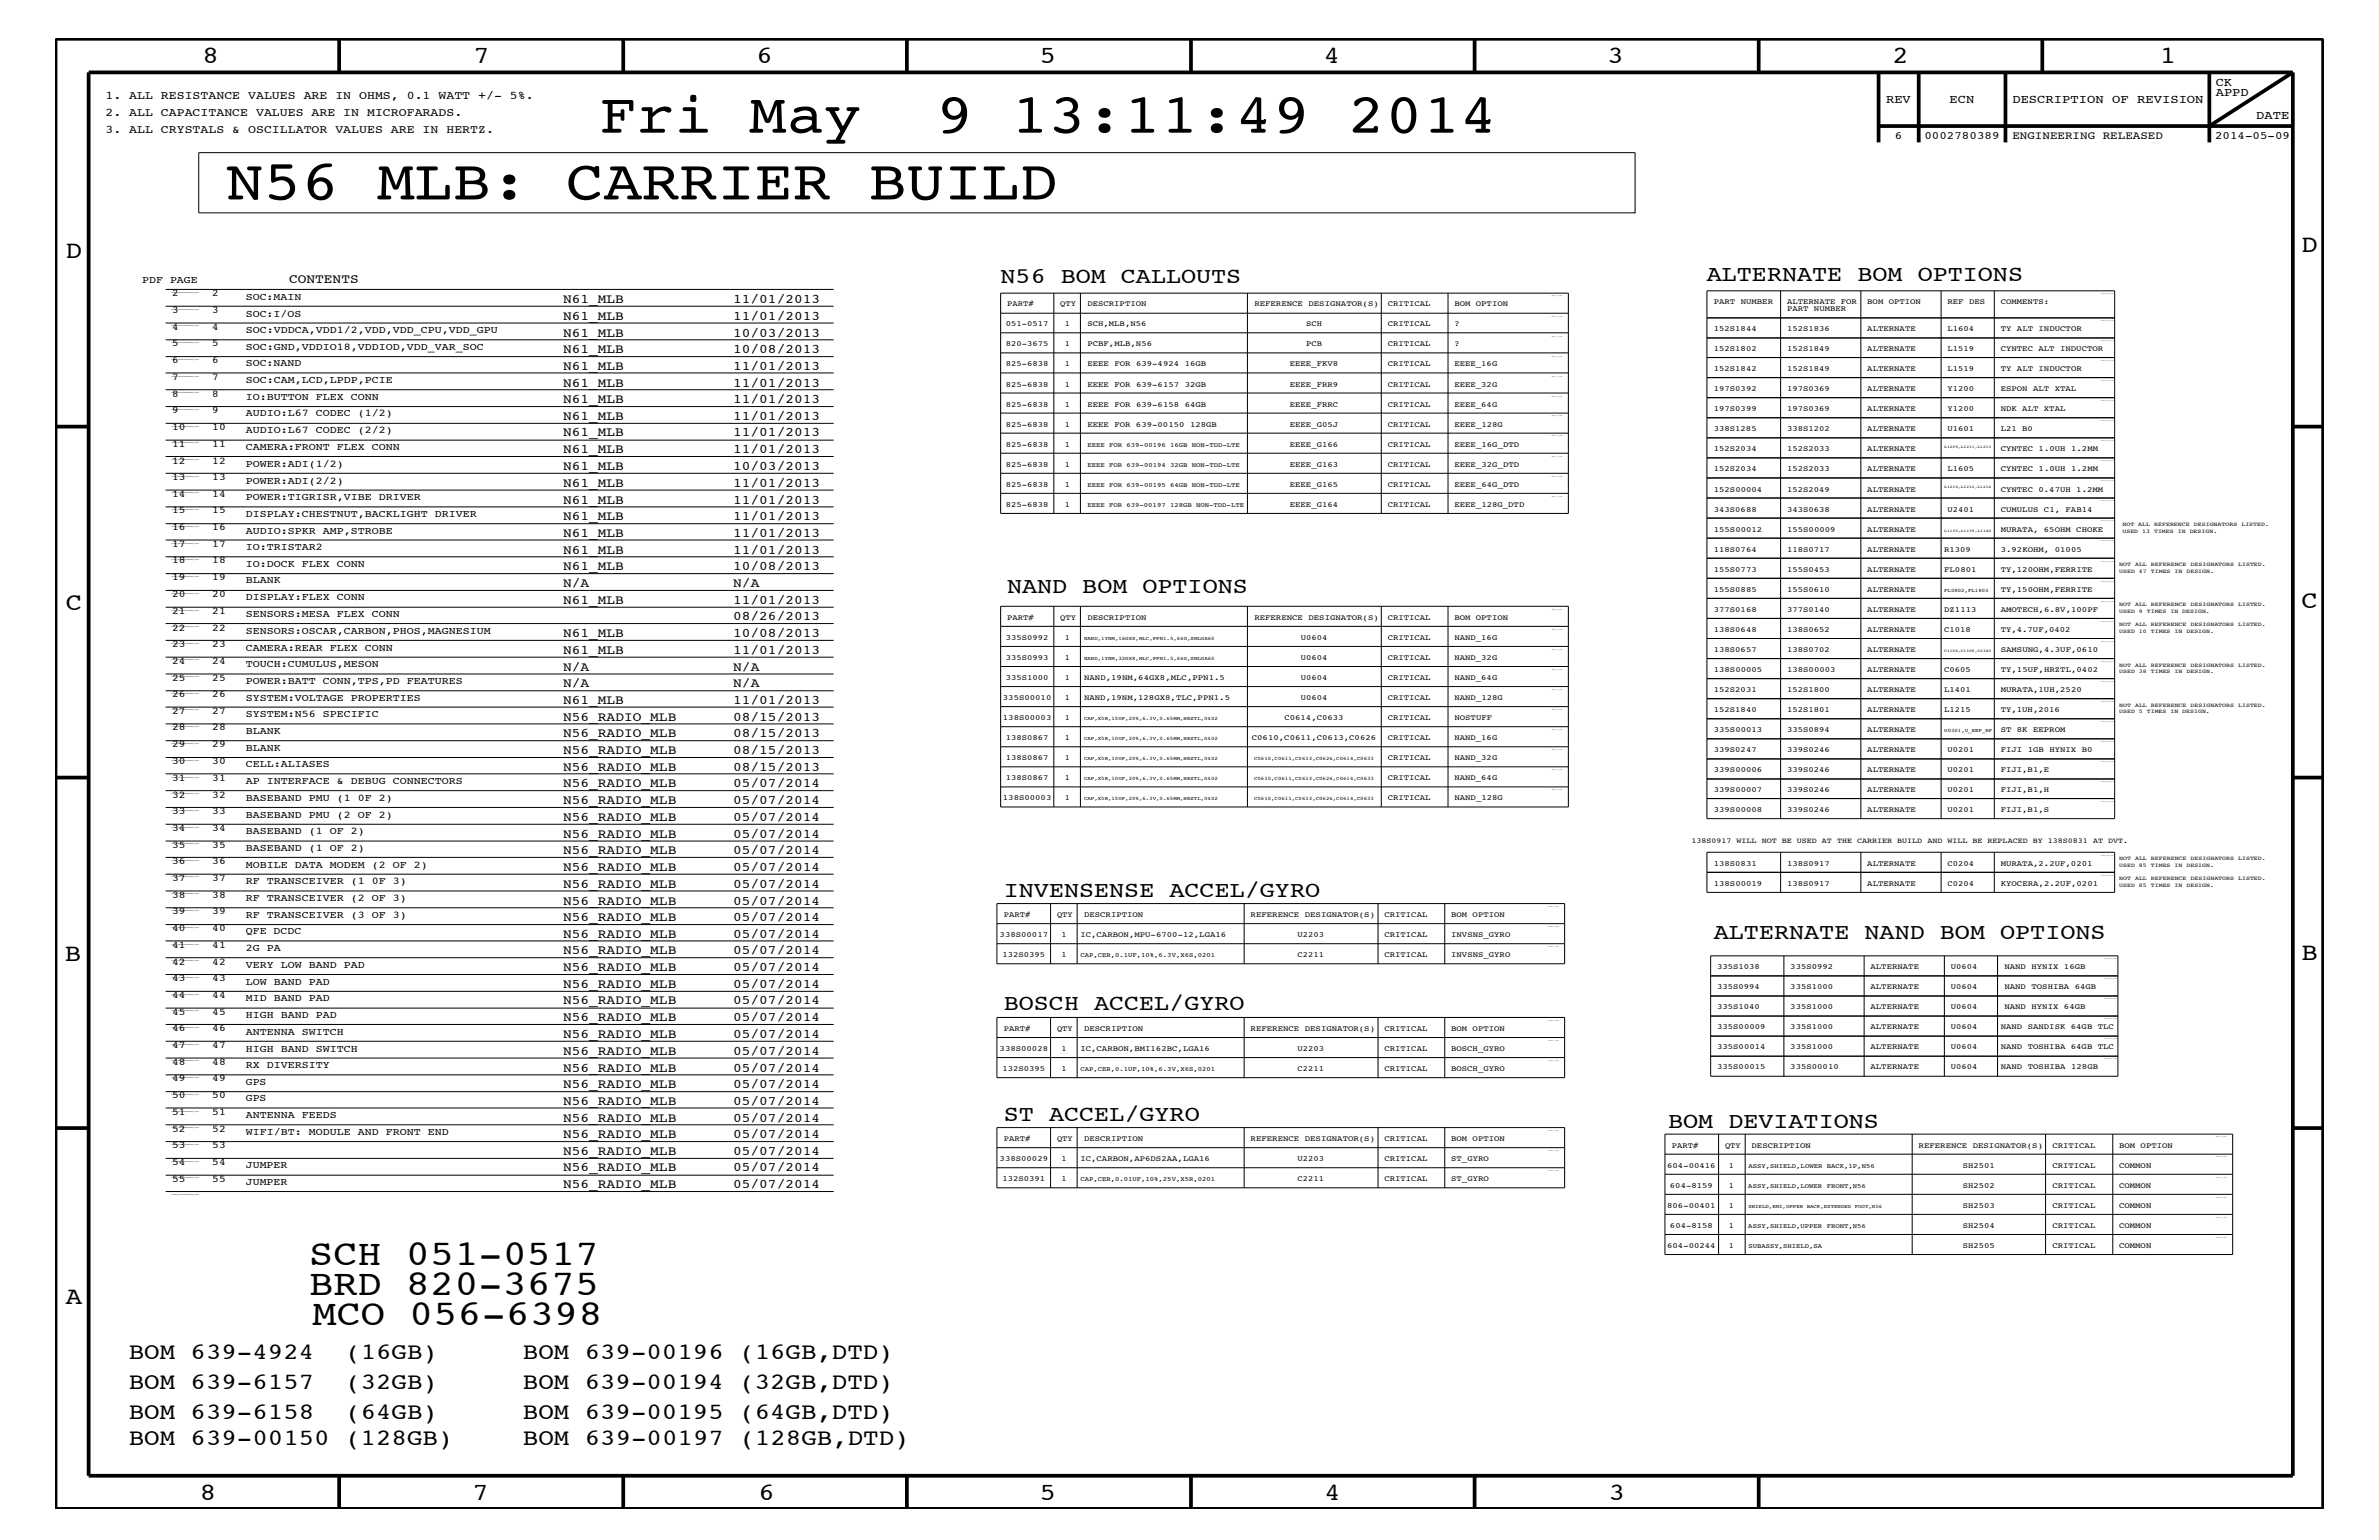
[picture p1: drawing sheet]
<svg xmlns="http://www.w3.org/2000/svg" width="432mm" height="279mm" viewBox="0 0 432 279" stroke-linecap="round" stroke-linejoin="round" font-family="sans-serif">
<defs><g id="words">
<text font-size="10.3" x="41" y="36.2">N56 MLB: CARRIER BUILD</text>
<g font-size="10.2">
<text x="108.8" y="24.1">Fri May</text>
<text x="169.9" y="24.1">9 13:11:49 2014</text>
</g>
<g font-size="6.6">
<text x="56.1" y="229.6">SCH 051-0517</text>
<text x="56.1" y="235">BRD 820-3675</text>
<text x="56.7" y="240.5">MCO 056-6398</text>
</g>
<g font-size="4.5">
<text x="36.7" y="11.5">8</text>
<text x="85.9" y="11.5">7</text>
<text x="137.3" y="11.5">6</text>
<text x="188.7" y="11.5">5</text>
<text x="240.3" y="11.5">4</text>
<text x="291.8" y="11.5">3</text>
<text x="343.5" y="11.5">2</text>
<text x="392" y="11.5">1</text>
<text x="11.9" y="46.8">D</text>
<text x="417.7" y="45.7">D</text>
<text x="11.9" y="110.6">C</text>
<text x="417.7" y="110.4">C</text>
<text x="11.8" y="174.3">B</text>
<text x="417.7" y="174.2">B</text>
<text x="11.9" y="236.7">A</text>
<text x="36.2" y="272.1">8</text>
<text x="85.8" y="272.1">7</text>
<text x="137.7" y="272.1">6</text>
<text x="188.7" y="272.1">5</text>
<text x="240.4" y="272.1">4</text>
<text x="292" y="272.1">3</text>
</g>
<g font-size="4.2">
<text x="23.4" y="252">BOM 639-6157</text>
<text x="23.4" y="246.5">BOM 639-4924</text>
<text x="62.7" y="252">(32GB)</text>
<text x="62.7" y="246.5">(16GB)</text>
<text x="94.9" y="246.5">BOM 639-00196 (16GB,DTD)</text>
<text x="94.9" y="252">BOM 639-00194 (32GB,DTD)</text>
<text x="23.4" y="257.4">BOM 639-6158</text>
<text x="62.7" y="257.4">(64GB)</text>
<text x="94.9" y="257.4">BOM 639-00195 (64GB,DTD)</text>
<text x="23.4" y="262.2">BOM 639-00150 (128GB)</text>
<text x="94.9" y="262.2">BOM 639-00197 (128GB,DTD)</text>
</g>
<g font-size="4.1">
<text x="181.6" y="51.3">N56 BOM CALLOUTS</text>
<text x="309.8" y="51">ALTERNATE BOM OPTIONS</text>
<text x="182.8" y="107.6">NAND BOM OPTIONS</text>
<text x="182.2" y="162.8">INVENSENSE ACCEL/GYRO</text>
<text x="311.1" y="170.4">ALTERNATE NAND BOM OPTIONS</text>
<text x="182.2" y="183.3">BOSCH ACCEL/GYRO</text>
<text x="182.2" y="203.4">ST ACCEL/GYRO</text>
<text x="302.8" y="204.6">BOM DEVIATIONS</text>
</g>
<g font-size="2.4">
<text x="52.5" y="51.3">CONTENTS</text>
<text x="102.2" y="58">N61_MLB</text>
<text x="102.2" y="55">N61_MLB</text>
<text x="133.1" y="58">11/01/2013</text>
<text x="133.1" y="55">11/01/2013</text>
<text x="102.2" y="64">N61_MLB</text>
<text x="102.2" y="61.1">N61_MLB</text>
<text x="133.1" y="64">10/08/2013</text>
<text x="133.1" y="61.1">10/03/2013</text>
<text x="102.2" y="70.1">N61_MLB</text>
<text x="102.2" y="67.1">N61_MLB</text>
<text x="133.1" y="70.1">11/01/2013</text>
<text x="133.1" y="67.1">11/01/2013</text>
<text x="102.2" y="76.2">N61_MLB</text>
<text x="102.2" y="73.2">N61_MLB</text>
<text x="133.1" y="76.2">11/01/2013</text>
<text x="133.1" y="73.2">11/01/2013</text>
<text x="102.2" y="82.2">N61_MLB</text>
<text x="102.2" y="79.2">N61_MLB</text>
<text x="133.1" y="82.2">11/01/2013</text>
<text x="133.1" y="79.2">11/01/2013</text>
<text x="102.2" y="88.3">N61_MLB</text>
<text x="102.2" y="85.3">N61_MLB</text>
<text x="133.1" y="88.3">11/01/2013</text>
<text x="133.1" y="85.3">10/03/2013</text>
<text x="102.2" y="94.3">N61_MLB</text>
<text x="102.2" y="91.4">N61_MLB</text>
<text x="133.1" y="94.3">11/01/2013</text>
<text x="133.1" y="91.4">11/01/2013</text>
<text x="102.2" y="100.4">N61_MLB</text>
<text x="102.2" y="97.4">N61_MLB</text>
<text x="133.1" y="100.4">11/01/2013</text>
<text x="133.1" y="97.4">11/01/2013</text>
<text x="102.2" y="106.5">N/A</text>
<text x="102.2" y="103.5">N61_MLB</text>
<text x="133.1" y="103.5">10/08/2013</text>
<text x="133.1" y="106.5">N/A</text>
<text x="102.2" y="109.5">N61_MLB</text>
<text x="133.1" y="112.6">08/26/2013</text>
<text x="133.1" y="109.5">11/01/2013</text>
<text x="102.2" y="118.6">N61_MLB</text>
<text x="102.2" y="115.6">N61_MLB</text>
<text x="133.1" y="118.6">11/01/2013</text>
<text x="133.1" y="115.6">10/08/2013</text>
<text x="102.2" y="124.7">N/A</text>
<text x="102.2" y="121.7">N/A</text>
<text x="133.1" y="124.7">N/A</text>
<text x="133.1" y="121.7">N/A</text>
<text x="102.2" y="130.8">N56_RADIO_MLB</text>
<text x="102.2" y="127.7">N61_MLB</text>
<text x="133.1" y="130.8">08/15/2013</text>
<text x="133.1" y="127.7">11/01/2013</text>
<text x="102.2" y="136.8">N56_RADIO_MLB</text>
<text x="102.2" y="133.8">N56_RADIO_MLB</text>
<text x="133.1" y="136.8">08/15/2013</text>
<text x="133.1" y="133.8">08/15/2013</text>
<text x="102.2" y="142.9">N56_RADIO_MLB</text>
<text x="102.2" y="139.8">N56_RADIO_MLB</text>
<text x="133.1" y="142.9">05/07/2014</text>
<text x="133.1" y="139.8">08/15/2013</text>
<text x="102.2" y="149">N56_RADIO_MLB</text>
<text x="102.2" y="145.9">N56_RADIO_MLB</text>
<text x="133.1" y="149">05/07/2014</text>
<text x="133.1" y="145.9">05/07/2014</text>
<text x="102.2" y="155">N56_RADIO_MLB</text>
<text x="102.2" y="152">N56_RADIO_MLB</text>
<text x="133.1" y="155">05/07/2014</text>
<text x="133.1" y="152">05/07/2014</text>
<text x="102.2" y="161.1">N56_RADIO_MLB</text>
<text x="102.2" y="158">N56_RADIO_MLB</text>
<text x="133.1" y="161.1">05/07/2014</text>
<text x="133.1" y="158">05/07/2014</text>
<text x="102.2" y="167.1">N56_RADIO_MLB</text>
<text x="102.2" y="164.1">N56_RADIO_MLB</text>
<text x="133.1" y="167.1">05/07/2014</text>
<text x="133.1" y="164.1">05/07/2014</text>
<text x="102.2" y="173.2">N56_RADIO_MLB</text>
<text x="102.2" y="170.1">N56_RADIO_MLB</text>
<text x="133.1" y="173.2">05/07/2014</text>
<text x="133.1" y="170.1">05/07/2014</text>
<text x="102.2" y="179.3">N56_RADIO_MLB</text>
<text x="102.2" y="176.2">N56_RADIO_MLB</text>
<text x="133.1" y="179.3">05/07/2014</text>
<text x="133.1" y="176.2">05/07/2014</text>
<text x="102.2" y="185.3">N56_RADIO_MLB</text>
<text x="102.2" y="182.2">N56_RADIO_MLB</text>
<text x="133.1" y="185.3">05/07/2014</text>
<text x="133.1" y="182.2">05/07/2014</text>
<text x="102.2" y="191.4">N56_RADIO_MLB</text>
<text x="102.2" y="188.3">N56_RADIO_MLB</text>
<text x="133.1" y="191.4">05/07/2014</text>
<text x="133.1" y="188.3">05/07/2014</text>
<text x="102.2" y="197.4">N56_RADIO_MLB</text>
<text x="102.2" y="194.4">N56_RADIO_MLB</text>
<text x="133.1" y="197.4">05/07/2014</text>
<text x="133.1" y="194.4">05/07/2014</text>
<text x="102.2" y="203.5">N56_RADIO_MLB</text>
<text x="102.2" y="200.4">N56_RADIO_MLB</text>
<text x="133.1" y="203.5">05/07/2014</text>
<text x="133.1" y="200.4">05/07/2014</text>
<text x="102.2" y="209.6">N56_RADIO_MLB</text>
<text x="102.2" y="206.5">N56_RADIO_MLB</text>
<text x="133.1" y="209.6">05/07/2014</text>
<text x="133.1" y="206.5">05/07/2014</text>
<text x="102.2" y="215.6">N56_RADIO_MLB</text>
<text x="102.2" y="212.5">N56_RADIO_MLB</text>
<text x="133.1" y="215.6">05/07/2014</text>
<text x="133.1" y="212.5">05/07/2014</text>
</g>
<g font-size="2.2">
<text x="402.2" y="15.6">CK</text>
<text x="402.2" y="17.4">APPD</text>
<text x="342.3" y="18.7">REV</text>
<text x="353.9" y="18.7">ECN</text>
<text x="365.3" y="18.7">DESCRIPTION OF REVISION</text>
<text x="409.5" y="21.6">DATE</text>
</g>
<g font-size="2.1">
<text x="19.1" y="18">1. ALL RESISTANCE VALUES ARE IN OHMS, 0.1 WATT +/- 5%.</text>
<text x="19.1" y="21">2. ALL CAPACITANCE VALUES ARE IN MICROFARADS.</text>
<text x="19.1" y="24.1">3. ALL CRYSTALS &amp; OSCILLATOR VALUES ARE IN HERTZ.</text>
</g>
<g font-size="2">
<text x="343.9" y="25.3">6</text>
<text x="349.3" y="25.3">0002780389</text>
<text x="365.3" y="25.3">ENGINEERING RELEASED</text>
<text x="402" y="25.3">2014-05-09</text>
</g>
<g font-size="1.9">
<text x="25.8" y="51.3">PDF PAGE</text>
<text x="31.2" y="53.8">2</text>
<text x="38.5" y="53.8">2</text>
<text x="31.2" y="59.8">4</text>
<text x="31.2" y="56.8">3</text>
<text x="38.5" y="59.8">4</text>
<text x="38.5" y="56.8">3</text>
<text x="44.6" y="57.4">SOC:I/OS</text>
<text x="44.6" y="54.4">SOC:MAIN</text>
<text x="31.2" y="65.9">6</text>
<text x="31.2" y="62.9">5</text>
<text x="38.5" y="65.9">6</text>
<text x="38.5" y="62.9">5</text>
<text x="44.6" y="63.4">SOC:GND,VDDIO18,VDDIOD,VDD_VAR_SOC</text>
<text x="44.6" y="60.4">SOC:VDDCA,VDD1/2,VDD,VDD_CPU,VDD_GPU</text>
<text x="31.2" y="72">8</text>
<text x="31.2" y="68.9">7</text>
<text x="38.5" y="72">8</text>
<text x="38.5" y="68.9">7</text>
<text x="44.6" y="66.5">SOC:NAND</text>
<text x="44.6" y="69.5">SOC:CAM,LCD,LPDP,PCIE</text>
<text x="31.2" y="75">9</text>
<text x="38.5" y="75">9</text>
<text x="44.6" y="75.6">AUDIO:L67 CODEC (1/2)</text>
<text x="44.6" y="72.6">IO:BUTTON FLEX CONN</text>
<text x="31.2" y="81.1">11</text>
<text x="31.2" y="78">10</text>
<text x="38.5" y="81.1">11</text>
<text x="38.5" y="78">10</text>
<text x="44.6" y="81.6">CAMERA:FRONT FLEX CONN</text>
<text x="44.6" y="78.6">AUDIO:L67 CODEC (2/2)</text>
<text x="31.2" y="87.1">13</text>
<text x="31.2" y="84.1">12</text>
<text x="38.5" y="87.1">13</text>
<text x="38.5" y="84.1">12</text>
<text x="44.6" y="87.7">POWER:ADI(2/2)</text>
<text x="44.6" y="84.7">POWER:ADI(1/2)</text>
<text x="31.2" y="93.2">15</text>
<text x="31.2" y="90.1">14</text>
<text x="38.5" y="93.2">15</text>
<text x="38.5" y="90.1">14</text>
<text x="44.6" y="93.8">DISPLAY:CHESTNUT,BACKLIGHT DRIVER</text>
<text x="44.6" y="90.7">POWER:TIGRISR,VIBE DRIVER</text>
<text x="31.2" y="99.3">17</text>
<text x="31.2" y="96.2">16</text>
<text x="38.5" y="99.3">17</text>
<text x="38.5" y="96.2">16</text>
<text x="44.6" y="99.9">IO:TRISTAR2</text>
<text x="44.6" y="96.8">AUDIO:SPKR AMP,STROBE</text>
<text x="31.2" y="105.3">19</text>
<text x="31.2" y="102.2">18</text>
<text x="38.5" y="105.3">19</text>
<text x="38.5" y="102.2">18</text>
<text x="44.6" y="105.9">BLANK</text>
<text x="44.6" y="102.9">IO:DOCK FLEX CONN</text>
<text x="31.2" y="111.4">21</text>
<text x="31.2" y="108.3">20</text>
<text x="38.5" y="111.4">21</text>
<text x="38.5" y="108.3">20</text>
<text x="44.6" y="112">SENSORS:MESA FLEX CONN</text>
<text x="44.6" y="108.9">DISPLAY:FLEX CONN</text>
<text x="31.2" y="117.4">23</text>
<text x="31.2" y="114.4">22</text>
<text x="38.5" y="117.4">23</text>
<text x="38.5" y="114.4">22</text>
<text x="44.6" y="118.1">CAMERA:REAR FLEX CONN</text>
<text x="44.6" y="115">SENSORS:OSCAR,CARBON,PHOS,MAGNESIUM</text>
<text x="31.2" y="123.5">25</text>
<text x="31.2" y="120.4">24</text>
<text x="38.5" y="123.5">25</text>
<text x="38.5" y="120.4">24</text>
<text x="44.6" y="124.1">POWER:BATT CONN,TPS,PD FEATURES</text>
<text x="44.6" y="121">TOUCH:CUMULUS,MESON</text>
<text x="31.2" y="129.6">27</text>
<text x="31.2" y="126.5">26</text>
<text x="38.5" y="129.6">27</text>
<text x="38.5" y="126.5">26</text>
<text x="44.6" y="130.2">SYSTEM:N56 SPECIFIC</text>
<text x="44.6" y="127.1">SYSTEM:VOLTAGE PROPERTIES</text>
<text x="31.2" y="135.6">29</text>
<text x="31.2" y="132.5">28</text>
<text x="38.5" y="135.6">29</text>
<text x="38.5" y="132.5">28</text>
<text x="44.6" y="136.2">BLANK</text>
<text x="44.6" y="133.2">BLANK</text>
<text x="31.2" y="141.7">31</text>
<text x="31.2" y="138.6">30</text>
<text x="38.5" y="141.7">31</text>
<text x="38.5" y="138.6">30</text>
<text x="44.6" y="142.3">AP INTERFACE &amp; DEBUG CONNECTORS</text>
<text x="44.6" y="139.2">CELL:ALIASES</text>
<text x="31.2" y="147.7">33</text>
<text x="31.2" y="144.7">32</text>
<text x="38.5" y="147.7">33</text>
<text x="38.5" y="144.7">32</text>
<text x="44.6" y="148.4">BASEBAND PMU (2 OF 2)</text>
<text x="44.6" y="145.3">BASEBAND PMU (1 0F 2)</text>
<text x="31.2" y="153.8">35</text>
<text x="31.2" y="150.7">34</text>
<text x="38.5" y="153.8">35</text>
<text x="38.5" y="150.7">34</text>
<text x="44.6" y="154.4">BASEBAND (1 OF 2)</text>
<text x="44.6" y="151.3">BASEBAND (1 OF 2)</text>
<text x="31.2" y="159.9">37</text>
<text x="31.2" y="156.8">36</text>
<text x="38.5" y="159.9">37</text>
<text x="38.5" y="156.8">36</text>
<text x="44.6" y="160.5">RF TRANSCEIVER (1 0F 3)</text>
<text x="44.6" y="157.4">MOBILE DATA MODEM (2 OF 2)</text>
<text x="31.2" y="165.9">39</text>
<text x="31.2" y="162.8">38</text>
<text x="38.5" y="165.9">39</text>
<text x="38.5" y="162.8">38</text>
<text x="44.6" y="166.5">RF TRANSCEIVER (3 OF 3)</text>
<text x="44.6" y="163.5">RF TRANSCEIVER (2 OF 3)</text>
<text x="31.2" y="172">41</text>
<text x="31.2" y="168.9">40</text>
<text x="38.5" y="172">41</text>
<text x="38.5" y="168.9">40</text>
<text x="44.6" y="169.5">QFE DCDC</text>
<text x="44.6" y="172.6">2G PA</text>
<text x="31.2" y="178">43</text>
<text x="31.2" y="175">42</text>
<text x="38.5" y="178">43</text>
<text x="38.5" y="175">42</text>
<text x="44.6" y="178.7">LOW BAND PAD</text>
<text x="44.6" y="175.6">VERY LOW BAND PAD</text>
<text x="31.2" y="184.1">45</text>
<text x="31.2" y="181">44</text>
<text x="38.5" y="184.1">45</text>
<text x="38.5" y="181">44</text>
<text x="44.6" y="184.7">HIGH BAND PAD</text>
<text x="44.6" y="181.6">MID BAND PAD</text>
<text x="31.2" y="190.2">47</text>
<text x="31.2" y="187.1">46</text>
<text x="38.5" y="190.2">47</text>
<text x="38.5" y="187.1">46</text>
<text x="44.6" y="190.8">HIGH BAND SWITCH</text>
<text x="44.6" y="187.7">ANTENNA SWITCH</text>
<text x="31.2" y="196.2">49</text>
<text x="31.2" y="193.2">48</text>
<text x="38.5" y="196.2">49</text>
<text x="38.5" y="193.2">48</text>
<text x="44.6" y="196.8">GPS</text>
<text x="44.6" y="193.7">RX DIVERSITY</text>
<text x="31.2" y="202.3">51</text>
<text x="31.2" y="199.2">50</text>
<text x="38.5" y="202.3">51</text>
<text x="38.5" y="199.2">50</text>
<text x="44.6" y="199.8">GPS</text>
<text x="44.6" y="202.9">ANTENNA FEEDS</text>
<text x="31.2" y="208.3">53</text>
<text x="31.2" y="205.3">52</text>
<text x="38.5" y="208.3">53</text>
<text x="38.5" y="205.3">52</text>
<text x="44.6" y="205.9">WIFI/BT: MODULE AND FRONT END</text>
<text x="31.2" y="214.4">55</text>
<text x="31.2" y="211.4">54</text>
<text x="38.5" y="214.4">55</text>
<text x="38.5" y="211.4">54</text>
<text x="44.6" y="215">JUMPER</text>
<text x="44.6" y="211.9">JUMPER</text>
</g>
<g font-size="1.4">
<text x="182.5" y="59.2">051-0517</text>
<text x="182.8" y="55.6">PART#</text>
<text x="192.4" y="55.6">QTY</text>
<text x="193.3" y="59.2">1</text>
<text x="197.4" y="55.6">DESCRIPTION</text>
<text x="197.4" y="59.2">SCH,MLB,N56</text>
<text x="227.7" y="55.6">REFERENCE DESIGNATOR(S)</text>
<text x="237.1" y="59.2">SCH</text>
<text x="251.9" y="55.6">CRITICAL</text>
<text x="251.9" y="59.2">CRITICAL</text>
<text x="264" y="59.2">?</text>
<text x="264" y="55.6">BOM OPTION</text>
<text x="311.1" y="55.2">PART NUMBER</text>
<text x="324.4" y="56.4">PART NUMBER</text>
<text x="324.4" y="55.2">ALTERNATE FOR</text>
<text x="338.9" y="55.2">BOM OPTION</text>
<text x="353.5" y="55.2">REF DES</text>
<text x="363.1" y="55.2">COMMENTS:</text>
<text x="182.5" y="62.9">820-3675</text>
<text x="193.3" y="62.9">1</text>
<text x="197.4" y="62.9">PCBF,MLB,N56</text>
<text x="237.1" y="62.9">PCB</text>
<text x="251.9" y="62.9">CRITICAL</text>
<text x="264" y="62.9">?</text>
<text x="311.1" y="63.7">152S1802</text>
<text x="311.1" y="60.1">152S1844</text>
<text x="324.4" y="63.7">152S1849</text>
<text x="324.4" y="60.1">152S1836</text>
<text x="338.9" y="63.7">ALTERNATE</text>
<text x="338.9" y="60.1">ALTERNATE</text>
<text x="353.5" y="63.7">L1519</text>
<text x="353.5" y="60.1">L1604</text>
<text x="363.1" y="60.1">TY ALT INDUCTOR</text>
<text x="363.1" y="63.7">CYNTEC ALT INDUCTOR</text>
<text x="182.5" y="70.1">825-6838</text>
<text x="182.5" y="66.5">825-6838</text>
<text x="193.3" y="70.1">1</text>
<text x="193.3" y="66.5">1</text>
<text x="197.4" y="70.1">EEEE FOR 639-6157 32GB</text>
<text x="197.4" y="66.5">EEEE FOR 639-4924 16GB</text>
<text x="234.1" y="70.1">EEEE_FRR9</text>
<text x="234.1" y="66.5">EEEE_FKV8</text>
<text x="251.9" y="70.1">CRITICAL</text>
<text x="251.9" y="66.5">CRITICAL</text>
<text x="264" y="70.1">EEEE_32G</text>
<text x="264" y="66.5">EEEE_16G</text>
<text x="311.1" y="71">197S0392</text>
<text x="311.1" y="67.3">152S1842</text>
<text x="324.4" y="71">197S0369</text>
<text x="324.4" y="67.3">152S1849</text>
<text x="338.9" y="71">ALTERNATE</text>
<text x="338.9" y="67.3">ALTERNATE</text>
<text x="353.5" y="71">Y1200</text>
<text x="353.5" y="67.3">L1519</text>
<text x="363.1" y="67.3">TY ALT INDUCTOR</text>
<text x="363.1" y="71">ESPON ALT XTAL</text>
<text x="182.5" y="77.4">825-6838</text>
<text x="182.5" y="73.8">825-6838</text>
<text x="193.3" y="77.4">1</text>
<text x="193.3" y="73.8">1</text>
<text x="197.4" y="73.8">EEEE FOR 639-6158 64GB</text>
<text x="197.4" y="77.4">EEEE FOR 639-00150 128GB</text>
<text x="234.1" y="77.4">EEEE_G05J</text>
<text x="234.1" y="73.8">EEEE_FRRC</text>
<text x="251.9" y="77.4">CRITICAL</text>
<text x="251.9" y="73.8">CRITICAL</text>
<text x="264" y="77.4">EEEE_128G</text>
<text x="264" y="73.8">EEEE_64G</text>
<text x="311.1" y="74.6">197S0399</text>
<text x="324.4" y="74.6">197S0369</text>
<text x="338.9" y="74.6">ALTERNATE</text>
<text x="353.5" y="74.6">Y1200</text>
<text x="363.1" y="74.6">NDK ALT XTAL</text>
<text x="182.5" y="81.1">825-6838</text>
<text x="193.3" y="81.1">1</text>
<text x="234.1" y="81.1">EEEE_G166</text>
<text x="251.9" y="81.1">CRITICAL</text>
<text x="264" y="81.1">EEEE_16G_DTD</text>
<text x="311.1" y="78.3">338S1285</text>
<text x="311.1" y="81.9">152S2034</text>
<text x="324.4" y="78.3">338S1202</text>
<text x="324.4" y="81.9">152S2033</text>
<text x="338.9" y="78.3">ALTERNATE</text>
<text x="338.9" y="81.9">ALTERNATE</text>
<text x="353.5" y="78.3">U1601</text>
<text x="363.1" y="78.3">L21 B0</text>
<text x="363.1" y="81.9">CYNTEC 1.0UH 1.2MM</text>
<text x="182.5" y="84.7">825-6838</text>
<text x="182.5" y="88.3">825-6838</text>
<text x="193.3" y="84.7">1</text>
<text x="193.3" y="88.3">1</text>
<text x="234.1" y="84.7">EEEE_G163</text>
<text x="234.1" y="88.3">EEEE_G165</text>
<text x="251.9" y="84.7">CRITICAL</text>
<text x="251.9" y="88.3">CRITICAL</text>
<text x="264" y="84.7">EEEE_32G_DTD</text>
<text x="264" y="88.3">EEEE_64G_DTD</text>
<text x="311.1" y="89.2">152S00004</text>
<text x="311.1" y="85.5">152S2034</text>
<text x="324.4" y="89.2">152S2049</text>
<text x="324.4" y="85.5">152S2033</text>
<text x="338.9" y="89.2">ALTERNATE</text>
<text x="338.9" y="85.5">ALTERNATE</text>
<text x="353.5" y="85.5">L1605</text>
<text x="363.1" y="85.5">CYNTEC 1.0UH 1.2MM</text>
<text x="363.1" y="89.2">CYNTEC 0.47UH 1.2MM</text>
<text x="182.5" y="92">825-6838</text>
<text x="193.3" y="92">1</text>
<text x="234.1" y="92">EEEE_G164</text>
<text x="251.9" y="92">CRITICAL</text>
<text x="264" y="92">EEEE_128G_DTD</text>
<text x="311.1" y="92.8">343S0688</text>
<text x="324.4" y="92.8">343S0638</text>
<text x="338.9" y="92.8">ALTERNATE</text>
<text x="353.5" y="92.8">U2401</text>
<text x="363.1" y="92.8">CUMULUS C1, FAB14</text>
<text x="311.1" y="96.5">155S00012</text>
<text x="311.1" y="100.1">118S0764</text>
<text x="324.4" y="96.5">155S00009</text>
<text x="324.4" y="100.1">118S0717</text>
<text x="338.9" y="100.1">ALTERNATE</text>
<text x="338.9" y="96.5">ALTERNATE</text>
<text x="352.9" y="100.1">R1309</text>
<text x="363.1" y="100.1">3.92KOHM, 01005</text>
<text x="363.1" y="96.5">MURATA, 65OHM CHOKE</text>
<text x="311.1" y="107.4">155S0885</text>
<text x="311.1" y="103.7">155S0773</text>
<text x="324.4" y="103.7">155S0453</text>
<text x="324.4" y="107.4">155S0610</text>
<text x="338.9" y="103.7">ALTERNATE</text>
<text x="338.9" y="107.4">ALTERNATE</text>
<text x="352.9" y="103.7">FL0801</text>
<text x="363.1" y="103.7">TY,120OHM,FERRITE</text>
<text x="363.1" y="107.4">TY,150OHM,FERRITE</text>
<text x="182.8" y="112.5">PART#</text>
<text x="192.4" y="112.5">QTY</text>
<text x="197.4" y="112.5">DESCRIPTION</text>
<text x="227.7" y="112.5">REFERENCE DESIGNATOR(S)</text>
<text x="251.9" y="112.5">CRITICAL</text>
<text x="264" y="112.5">BOM OPTION</text>
<text x="311.1" y="111">377S0168</text>
<text x="324.4" y="111">377S0140</text>
<text x="338.9" y="111">ALTERNATE</text>
<text x="352.9" y="111">DZ1113</text>
<text x="363.1" y="111">AMOTECH,6.8V,100PF</text>
<text x="182.5" y="119.7">335S0993</text>
<text x="182.5" y="116.1">335S0992</text>
<text x="193.3" y="119.7">1</text>
<text x="193.3" y="116.1">1</text>
<text x="236.1" y="119.7">U0604</text>
<text x="236.1" y="116.1">U0604</text>
<text x="251.9" y="119.7">CRITICAL</text>
<text x="251.9" y="116.1">CRITICAL</text>
<text x="264" y="119.7">NAND_32G</text>
<text x="264" y="116.1">NAND_16G</text>
<text x="311.1" y="118.2">138S0657</text>
<text x="311.1" y="114.7">138S0648</text>
<text x="324.4" y="118.2">138S0702</text>
<text x="324.4" y="114.7">138S0652</text>
<text x="338.9" y="118.2">ALTERNATE</text>
<text x="338.9" y="114.7">ALTERNATE</text>
<text x="352.9" y="114.7">C1018</text>
<text x="363.1" y="118.2">SAMSUNG,4.3UF,0610</text>
<text x="363.1" y="114.7">TY,4.7UF,0402</text>
<text x="182.5" y="123.4">335S1000</text>
<text x="193.3" y="123.4">1</text>
<text x="196.8" y="123.4">NAND,19NM,64GX8,MLC,PPN1.5</text>
<text x="236.1" y="123.4">U0604</text>
<text x="251.9" y="123.4">CRITICAL</text>
<text x="264" y="123.4">NAND_64G</text>
<text x="311.1" y="121.9">138S00005</text>
<text x="311.1" y="125.5">152S2031</text>
<text x="324.4" y="121.9">138S00003</text>
<text x="324.4" y="125.5">152S1800</text>
<text x="338.9" y="125.5">ALTERNATE</text>
<text x="338.9" y="121.9">ALTERNATE</text>
<text x="352.9" y="125.5">L1401</text>
<text x="352.9" y="121.9">C0605</text>
<text x="363.1" y="125.5">MURATA,1UH,2520</text>
<text x="363.1" y="121.9">TY,15UF,HRZTL,0402</text>
<text x="182" y="127">335S00010</text>
<text x="182" y="130.7">138S00003</text>
<text x="193.3" y="127">1</text>
<text x="193.3" y="130.7">1</text>
<text x="196.8" y="127">NAND,19NM,128GX8,TLC,PPN1.5</text>
<text x="233.1" y="130.7">C0614,C0633</text>
<text x="236.1" y="127">U0604</text>
<text x="251.9" y="127">CRITICAL</text>
<text x="251.9" y="130.7">CRITICAL</text>
<text x="264" y="130.7">NOSTUFF</text>
<text x="264" y="127">NAND_128G</text>
<text x="311.1" y="129.1">152S1840</text>
<text x="324.4" y="129.1">152S1801</text>
<text x="338.9" y="129.1">ALTERNATE</text>
<text x="352.9" y="129.1">L1215</text>
<text x="363.1" y="129.1">TY,1UH,2016</text>
<text x="182.5" y="134.2">138S0867</text>
<text x="182.5" y="137.9">138S0867</text>
<text x="193.3" y="134.2">1</text>
<text x="193.3" y="137.9">1</text>
<text x="227.2" y="134.2">C0610,C0611,C0613,C0626</text>
<text x="251.9" y="134.2">CRITICAL</text>
<text x="251.9" y="137.9">CRITICAL</text>
<text x="264" y="134.2">NAND_16G</text>
<text x="264" y="137.9">NAND_32G</text>
<text x="311.1" y="132.8">335S00013</text>
<text x="311.1" y="136.4">339S0247</text>
<text x="324.4" y="132.8">335S0894</text>
<text x="324.4" y="136.4">339S0246</text>
<text x="338.9" y="132.8">ALTERNATE</text>
<text x="338.9" y="136.4">ALTERNATE</text>
<text x="353.5" y="136.4">U0201</text>
<text x="363.1" y="136.4">FIJI 1GB HYNIX B0</text>
<text x="363.1" y="132.8">ST 8K EEPROM</text>
<text x="182.5" y="141.5">138S0867</text>
<text x="193.3" y="141.5">1</text>
<text x="251.9" y="141.5">CRITICAL</text>
<text x="264" y="141.5">NAND_64G</text>
<text x="311.1" y="143.7">339S00007</text>
<text x="311.1" y="140.1">339S00006</text>
<text x="324.4" y="143.7">339S0246</text>
<text x="324.4" y="140.1">339S0246</text>
<text x="338.9" y="143.7">ALTERNATE</text>
<text x="338.9" y="140.1">ALTERNATE</text>
<text x="353.5" y="143.7">U0201</text>
<text x="353.5" y="140.1">U0201</text>
<text x="363.1" y="143.7">FIJI,B1,H</text>
<text x="363.1" y="140.1">FIJI,B1,E</text>
<text x="182" y="145.1">138S00003</text>
<text x="193.3" y="145.1">1</text>
<text x="251.9" y="145.1">CRITICAL</text>
<text x="264" y="145.1">NAND_128G</text>
<text x="311.1" y="147.3">339S00008</text>
<text x="324.4" y="147.3">339S0246</text>
<text x="338.9" y="147.3">ALTERNATE</text>
<text x="353.5" y="147.3">U0201</text>
<text x="363.1" y="147.3">FIJI,B1,S</text>
<text x="307" y="153">138S0917 WILL NOT BE USED AT THE CARRIER BUILD AND WILL BE REPLACED BY 138S0831 AT DVT.</text>
<text x="311.1" y="160.7">138S00019</text>
<text x="311.1" y="157.1">138S0831</text>
<text x="324.4" y="157.1">138S0917</text>
<text x="324.4" y="160.7">138S0917</text>
<text x="338.9" y="157.1">ALTERNATE</text>
<text x="338.9" y="160.7">ALTERNATE</text>
<text x="353.5" y="157.1">C0204</text>
<text x="353.5" y="160.7">C0204</text>
<text x="363.1" y="157.1">MURATA,2.2UF,0201</text>
<text x="363.1" y="160.7">KYOCERA,2.2UF,0201</text>
<text x="182.2" y="166.4">PART#</text>
<text x="191.9" y="166.4">QTY</text>
<text x="196.8" y="166.4">DESCRIPTION</text>
<text x="227" y="166.4">REFERENCE DESIGNATOR(S)</text>
<text x="251.3" y="166.4">CRITICAL</text>
<text x="263.4" y="166.4">BOM OPTION</text>
<text x="181.4" y="170">338S00017</text>
<text x="181.9" y="173.7">132S0395</text>
<text x="192.7" y="170">1</text>
<text x="192.7" y="173.7">1</text>
<text x="196.1" y="170">IC,CARBON,MPU-6700-12,LGA16</text>
<text x="235.5" y="170">U2203</text>
<text x="235.5" y="173.7">C2211</text>
<text x="251.3" y="170">CRITICAL</text>
<text x="251.3" y="173.7">CRITICAL</text>
<text x="263.4" y="170">INVSNS_GYRO</text>
<text x="263.4" y="173.7">INVSNS_GYRO</text>
<text x="311.7" y="179.5">335S0994</text>
<text x="311.7" y="175.9">335S1038</text>
<text x="325" y="179.5">335S1000</text>
<text x="325" y="175.9">335S0992</text>
<text x="339.5" y="179.5">ALTERNATE</text>
<text x="339.5" y="175.9">ALTERNATE</text>
<text x="354.1" y="179.5">U0604</text>
<text x="354.1" y="175.9">U0604</text>
<text x="363.8" y="179.5">NAND TOSHIBA 64GB</text>
<text x="363.8" y="175.9">NAND HYNIX 16GB</text>
<text x="311.7" y="183.1">335S1040</text>
<text x="325" y="183.1">335S1000</text>
<text x="339.5" y="183.1">ALTERNATE</text>
<text x="354.1" y="183.1">U0604</text>
<text x="363.8" y="183.1">NAND HYNIX 64GB</text>
<text x="181.4" y="190.6">338S00028</text>
<text x="182.2" y="187">PART#</text>
<text x="191.9" y="187">QTY</text>
<text x="192.7" y="190.6">1</text>
<text x="196.1" y="190.6">IC,CARBON,BMI162BC,LGA16</text>
<text x="196.8" y="187">DESCRIPTION</text>
<text x="227" y="187">REFERENCE DESIGNATOR(S)</text>
<text x="235.5" y="190.6">U2203</text>
<text x="251.3" y="187">CRITICAL</text>
<text x="251.3" y="190.6">CRITICAL</text>
<text x="263.4" y="187">BOM OPTION</text>
<text x="263.4" y="190.6">BOSCH_GYRO</text>
<text x="311.7" y="190.4">335S00014</text>
<text x="311.7" y="186.7">335S00009</text>
<text x="325" y="190.4">335S1000</text>
<text x="325" y="186.7">335S1000</text>
<text x="339.5" y="190.4">ALTERNATE</text>
<text x="339.5" y="186.7">ALTERNATE</text>
<text x="354.1" y="190.4">U0604</text>
<text x="354.1" y="186.7">U0604</text>
<text x="363.1" y="190.4">NAND TOSHIBA 64GB TLC</text>
<text x="363.1" y="186.7">NAND SANDISK 64GB TLC</text>
<text x="181.9" y="194.3">132S0395</text>
<text x="192.7" y="194.3">1</text>
<text x="235.5" y="194.3">C2211</text>
<text x="251.3" y="194.3">CRITICAL</text>
<text x="263.4" y="194.3">BOSCH_GYRO</text>
<text x="311.7" y="194">335S00015</text>
<text x="325" y="194">335S00010</text>
<text x="339.5" y="194">ALTERNATE</text>
<text x="354.1" y="194">U0604</text>
<text x="363.1" y="194">NAND TOSHIBA 128GB</text>
<text x="182.2" y="207">PART#</text>
<text x="191.9" y="207">QTY</text>
<text x="196.8" y="207">DESCRIPTION</text>
<text x="227" y="207">REFERENCE DESIGNATOR(S)</text>
<text x="251.3" y="207">CRITICAL</text>
<text x="263.4" y="207">BOM OPTION</text>
<text x="303.4" y="208.2">PART#</text>
<text x="313.1" y="208.2">QTY</text>
<text x="317.9" y="208.2">DESCRIPTION</text>
<text x="348.2" y="208.2">REFERENCE DESIGNATOR(S)</text>
<text x="372.5" y="208.2">CRITICAL</text>
<text x="384.6" y="208.2">BOM OPTION</text>
<text x="181.4" y="210.7">338S00029</text>
<text x="181.9" y="214.2">132S0391</text>
<text x="192.7" y="214.2">1</text>
<text x="192.7" y="210.7">1</text>
<text x="196.1" y="210.7">IC,CARBON,AP6DS2AA,LGA16</text>
<text x="235.5" y="214.2">C2211</text>
<text x="235.5" y="210.7">U2203</text>
<text x="251.3" y="214.2">CRITICAL</text>
<text x="251.3" y="210.7">CRITICAL</text>
<text x="263.4" y="214.2">ST_GYRO</text>
<text x="263.4" y="210.7">ST_GYRO</text>
<text x="302.6" y="211.9">604-00416</text>
<text x="303.1" y="215.5">604-8159</text>
<text x="313.8" y="215.5">1</text>
<text x="313.8" y="211.9">1</text>
<text x="356.2" y="215.5">SH2502</text>
<text x="356.2" y="211.9">SH2501</text>
<text x="372.5" y="215.5">CRITICAL</text>
<text x="372.5" y="211.9">CRITICAL</text>
<text x="384.6" y="215.5">COMMON</text>
<text x="384.6" y="211.9">COMMON</text>
<text x="302.6" y="219.1">806-00401</text>
<text x="313.8" y="219.1">1</text>
<text x="356.2" y="219.1">SH2503</text>
<text x="372.5" y="219.1">CRITICAL</text>
<text x="384.6" y="219.1">COMMON</text>
<text x="302.6" y="226.4">604-00244</text>
<text x="303.1" y="222.8">604-8158</text>
<text x="313.8" y="222.8">1</text>
<text x="313.8" y="226.4">1</text>
<text x="356.2" y="226.4">SH2505</text>
<text x="356.2" y="222.8">SH2504</text>
<text x="372.5" y="226.4">CRITICAL</text>
<text x="372.5" y="222.8">CRITICAL</text>
<text x="384.6" y="222.8">COMMON</text>
<text x="384.6" y="226.4">COMMON</text>
</g>
<g font-size="1.2">
<text x="197.4" y="81.1">EEEE FOR 639-00196 16GB NON-TDD-LTE</text>
<text x="197.4" y="84.7">EEEE FOR 639-00194 32GB NON-TDD-LTE</text>
<text x="197.4" y="88.3">EEEE FOR 639-00195 64GB NON-TDD-LTE</text>
<text x="197.4" y="92">EEEE FOR 639-00197 128GB NON-TDD-LTE</text>
<text x="196.1" y="173.7">CAP,CER,0.1UF,10%,6.3V,X6S,0201</text>
<text x="196.1" y="194.3">CAP,CER,0.1UF,10%,6.3V,X6S,0201</text>
<text x="196.1" y="214.2">CAP,CER,0.01UF,10%,25V,X5R,0201</text>
<text x="317.3" y="215.5">ASSY,SHIELD,LOWER FRONT,N56</text>
<text x="317.3" y="211.9">ASSY,SHIELD,LOWER BACK,1P,N56</text>
<text x="317.3" y="222.8">ASSY,SHIELD,UPPER FRONT,N56</text>
<text x="317.3" y="226.4">SUBASSY,SHIELD,SA</text>
</g>
<g font-size="1">
<text x="385.2" y="95.4">NOT</text>
<text x="388.1" y="95.4">ALL</text>
<text x="391" y="95.4">REFERENCE</text>
<text x="398.2" y="95.4">DESIGNATORS</text>
<text x="406.8" y="95.4">LISTED.</text>
<text x="385.2" y="96.7">USED</text>
<text x="388.8" y="96.7">13</text>
<text x="391" y="96.7">TIMES</text>
<text x="395.3" y="96.7">IN</text>
<text x="397.4" y="96.7">DESIGN.</text>
<text x="384.6" y="104">USED</text>
<text x="384.6" y="102.7">NOT</text>
<text x="387.5" y="102.7">ALL</text>
<text x="388.2" y="104">47</text>
<text x="390.4" y="104">TIMES</text>
<text x="390.4" y="102.7">REFERENCE</text>
<text x="394.7" y="104">IN</text>
<text x="396.8" y="104">DESIGN.</text>
<text x="397.6" y="102.7">DESIGNATORS</text>
<text x="406.2" y="102.7">LISTED.</text>
<text x="384.6" y="111.2">USED</text>
<text x="384.6" y="113.7">NOT</text>
<text x="384.6" y="110">NOT</text>
<text x="387.5" y="113.7">ALL</text>
<text x="387.5" y="110">ALL</text>
<text x="388.2" y="111.2">9</text>
<text x="389.7" y="111.2">TIMES</text>
<text x="390.4" y="113.7">REFERENCE</text>
<text x="390.4" y="110">REFERENCE</text>
<text x="394" y="111.2">IN</text>
<text x="396.1" y="111.2">DESIGN.</text>
<text x="397.6" y="113.7">DESIGNATORS</text>
<text x="397.6" y="110">DESIGNATORS</text>
<text x="406.2" y="113.7">LISTED.</text>
<text x="406.2" y="110">LISTED.</text>
<text x="384.6" y="114.8">USED</text>
<text x="388.2" y="114.8">10</text>
<text x="390.4" y="114.8">TIMES</text>
<text x="394.7" y="114.8">IN</text>
<text x="396.8" y="114.8">DESIGN.</text>
<text x="384.6" y="122.1">USED</text>
<text x="384.6" y="120.9">NOT</text>
<text x="387.5" y="120.9">ALL</text>
<text x="388.2" y="122.1">38</text>
<text x="390.4" y="122.1">TIMES</text>
<text x="390.4" y="120.9">REFERENCE</text>
<text x="394.7" y="122.1">IN</text>
<text x="396.8" y="122.1">DESIGN.</text>
<text x="397.6" y="120.9">DESIGNATORS</text>
<text x="406.2" y="120.9">LISTED.</text>
<text x="384.6" y="129.4">USED</text>
<text x="384.6" y="128.2">NOT</text>
<text x="387.5" y="128.2">ALL</text>
<text x="388.2" y="129.4">5</text>
<text x="389.7" y="129.4">TIMES</text>
<text x="390.4" y="128.2">REFERENCE</text>
<text x="394" y="129.4">IN</text>
<text x="396.1" y="129.4">DESIGN.</text>
<text x="397.6" y="128.2">DESIGNATORS</text>
<text x="406.2" y="128.2">LISTED.</text>
<text x="384.6" y="157.3">USED</text>
<text x="384.6" y="160.9">USED</text>
<text x="384.6" y="156.1">NOT</text>
<text x="384.6" y="159.7">NOT</text>
<text x="387.5" y="156.1">ALL</text>
<text x="387.5" y="159.7">ALL</text>
<text x="388.2" y="157.3">85</text>
<text x="388.2" y="160.9">85</text>
<text x="390.4" y="157.3">TIMES</text>
<text x="390.4" y="160.9">TIMES</text>
<text x="390.4" y="156.1">REFERENCE</text>
<text x="390.4" y="159.7">REFERENCE</text>
<text x="394.7" y="157.3">IN</text>
<text x="394.7" y="160.9">IN</text>
<text x="396.8" y="157.3">DESIGN.</text>
<text x="396.8" y="160.9">DESIGN.</text>
<text x="397.6" y="156.1">DESIGNATORS</text>
<text x="397.6" y="159.7">DESIGNATORS</text>
<text x="406.2" y="156.1">LISTED.</text>
<text x="406.2" y="159.7">LISTED.</text>
</g>
<g font-size=".9">
<text x="352.9" y="107.4">FL0802,FL1803</text>
<text x="196.8" y="119.7">NAND,1YNM,32GX8,MLC,PPN1.5,64G,SMLGA60</text>
<text x="196.8" y="116.1">NAND,1YNM,16GX8,MLC,PPN1.5,64G,SMLGA60</text>
<text x="196.8" y="130.7">CAP,X5R,15UF,20%,6.3V,0.65MM,HRZTL,0402</text>
<text x="196.8" y="134.2">CAP,X5R,10UF,20%,6.3V,0.65MM,HRZTL,0402</text>
<text x="196.8" y="137.9">CAP,X5R,10UF,20%,6.3V,0.65MM,HRZTL,0402</text>
<text x="227.6" y="137.9">C0610,C0611,C0613,C0626,C0614,C0633</text>
<text x="352.9" y="132.8">U0301,U_EEP_RF</text>
<text x="196.8" y="141.5">CAP,X5R,10UF,20%,6.3V,0.65MM,HRZTL,0402</text>
<text x="227.6" y="141.5">C0610,C0611,C0613,C0626,C0614,C0633</text>
<text x="196.8" y="145.1">CAP,X5R,15UF,20%,6.3V,0.65MM,HRZTL,0402</text>
<text x="227.6" y="145.1">C0610,C0611,C0613,C0626,C0614,C0633</text>
<text x="317.3" y="219.1">SHIELD,EMI,UPPER BACK,EXTENDED FOOT,N56</text>
</g>
<g font-size=".7">
<text x="352.9" y="81.3">L1209,L1211,L1213</text>
<text x="352.9" y="88.6">L1210,L1212,L1214</text>
<text x="352.9" y="96.5">L1135,L1139,L1140</text>
<text x="352.9" y="118.2">C1106,C1108,C2345</text>
</g>
<g font-size=".3">
<text x="31.2" y="53.2">TABLE_TABLEOFCONTENTS_HEAD</text>
<text x="31.2" y="59.2">TABLE_TABLEOFCONTENTS_ITEM</text>
<text x="31.2" y="56.2">TABLE_TABLEOFCONTENTS_ITEM</text>
<text x="31.2" y="65.3">TABLE_TABLEOFCONTENTS_ITEM</text>
<text x="31.2" y="62.3">TABLE_TABLEOFCONTENTS_ITEM</text>
<text x="31.2" y="71.3">TABLE_TABLEOFCONTENTS_ITEM</text>
<text x="31.2" y="68.4">TABLE_TABLEOFCONTENTS_ITEM</text>
<text x="31.2" y="77.4">TABLE_TABLEOFCONTENTS_ITEM</text>
<text x="31.2" y="74.4">TABLE_TABLEOFCONTENTS_ITEM</text>
<text x="31.2" y="83.5">TABLE_TABLEOFCONTENTS_ITEM</text>
<text x="31.2" y="80.5">TABLE_TABLEOFCONTENTS_ITEM</text>
<text x="31.2" y="89.5">TABLE_TABLEOFCONTENTS_ITEM</text>
<text x="31.2" y="86.5">TABLE_TABLEOFCONTENTS_ITEM</text>
<text x="31.2" y="95.6">TABLE_TABLEOFCONTENTS_ITEM</text>
<text x="31.2" y="92.6">TABLE_TABLEOFCONTENTS_ITEM</text>
<text x="31.2" y="101.6">TABLE_TABLEOFCONTENTS_ITEM</text>
<text x="31.2" y="98.7">TABLE_TABLEOFCONTENTS_ITEM</text>
<text x="31.2" y="107.7">TABLE_TABLEOFCONTENTS_ITEM</text>
<text x="31.2" y="104.7">TABLE_TABLEOFCONTENTS_ITEM</text>
<text x="31.2" y="113.7">TABLE_TABLEOFCONTENTS_ITEM</text>
<text x="31.2" y="110.8">TABLE_TABLEOFCONTENTS_ITEM</text>
<text x="31.2" y="119.8">TABLE_TABLEOFCONTENTS_ITEM</text>
<text x="31.2" y="116.8">TABLE_TABLEOFCONTENTS_ITEM</text>
<text x="31.2" y="125.9">TABLE_TABLEOFCONTENTS_ITEM</text>
<text x="31.2" y="122.9">TABLE_TABLEOFCONTENTS_ITEM</text>
<text x="31.2" y="131.9">TABLE_TABLEOFCONTENTS_ITEM</text>
<text x="31.2" y="128.9">TABLE_TABLEOFCONTENTS_ITEM</text>
<text x="31.2" y="135">TABLE_TABLEOFCONTENTS_ITEM</text>
<text x="31.2" y="141.1">TABLE_TABLEOFCONTENTS_ITEM</text>
<text x="31.2" y="138">TABLE_TABLEOFCONTENTS_ITEM</text>
<text x="31.2" y="147.1">TABLE_TABLEOFCONTENTS_ITEM</text>
<text x="31.2" y="144">TABLE_TABLEOFCONTENTS_ITEM</text>
<text x="31.2" y="153.2">TABLE_TABLEOFCONTENTS_ITEM</text>
<text x="31.2" y="150.1">TABLE_TABLEOFCONTENTS_ITEM</text>
<text x="31.2" y="159.2">TABLE_TABLEOFCONTENTS_ITEM</text>
<text x="31.2" y="156.2">TABLE_TABLEOFCONTENTS_ITEM</text>
<text x="31.2" y="165.3">TABLE_TABLEOFCONTENTS_ITEM</text>
<text x="31.2" y="162.2">TABLE_TABLEOFCONTENTS_ITEM</text>
<text x="31.2" y="171.4">TABLE_TABLEOFCONTENTS_ITEM</text>
<text x="31.2" y="168.3">TABLE_TABLEOFCONTENTS_ITEM</text>
<text x="31.2" y="177.4">TABLE_TABLEOFCONTENTS_ITEM</text>
<text x="31.2" y="174.4">TABLE_TABLEOFCONTENTS_ITEM</text>
<text x="31.2" y="183.5">TABLE_TABLEOFCONTENTS_ITEM</text>
<text x="31.2" y="180.5">TABLE_TABLEOFCONTENTS_ITEM</text>
<text x="31.2" y="189.5">TABLE_TABLEOFCONTENTS_ITEM</text>
<text x="31.2" y="186.5">TABLE_TABLEOFCONTENTS_ITEM</text>
<text x="31.2" y="195.6">TABLE_TABLEOFCONTENTS_ITEM</text>
<text x="31.2" y="192.6">TABLE_TABLEOFCONTENTS_ITEM</text>
<text x="31.2" y="201.7">TABLE_TABLEOFCONTENTS_ITEM</text>
<text x="31.2" y="198.7">TABLE_TABLEOFCONTENTS_ITEM</text>
<text x="31.2" y="207.7">TABLE_TABLEOFCONTENTS_ITEM</text>
<text x="31.2" y="204.7">TABLE_TABLEOFCONTENTS_ITEM</text>
<text x="31.2" y="213.8">TABLE_TABLEOFCONTENTS_ITEM</text>
<text x="31.2" y="210.8">TABLE_TABLEOFCONTENTS_ITEM</text>
<text x="31.2" y="216.9">TABLE_TABLEOFCONTENTS_ITEM</text>
</g>
</g></defs>
<g fill="none" stroke="#000" stroke-width=".18">
<path d="M36.1 27.7h260.7v10.9h-260.7zM30.1 58.6h121.2M30.1 52.5h121.2M30.1 55.6h121.2M181.6 53.2h103.1v40h-103.1zM181.6 56.8h103.1M191.3 53.2v40M196.1 53.2v40M226.4 53.2v40M250.7 53.2v40M262.8 53.2v40M309.8 52.8h74v95.7h-74z"/>
<path d="M309.8 57.7h74M323.2 52.8v95.7M337.8 52.8v95.7M352.3 52.8v95.7M362 52.8v95.7M30.1 79.9h121.2M30.1 76.8h121.2M30.1 73.8h121.2M30.1 70.7h121.2M30.1 67.7h121.2M30.1 64.7h121.2M30.1 61.7h121.2"/>
<path d="M181.6 67.7h103.1M181.6 78.6h103.1M181.6 74.9h103.1M181.6 71.3h103.1M181.6 64h103.1M181.6 60.4h103.1M309.8 79.4h74M309.8 75.8h74M309.8 72.2h74M309.8 68.5h74M309.8 64.9h74M309.8 61.3h74"/>
<path d="M30.1 98h121.2M30.1 95h121.2M30.1 92h121.2M30.1 88.9h121.2M30.1 85.9h121.2M30.1 82.8h121.2M181.6 85.9h103.1M181.6 82.2h103.1M181.6 89.5h103.1M309.8 97.6h74M309.8 94h74M309.8 90.4h74"/>
<path d="M309.8 86.7h74M309.8 83.1h74M30.1 119.2h121.2M30.1 116.2h121.2M30.1 113.1h121.2M30.1 110.2h121.2M30.1 107.1h121.2M30.1 104.1h121.2M30.1 101h121.2M181.6 110h103.1v36.4h-103.1zM181.6 117.3h103.1M181.6 113.6h103.1"/>
<path d="M191.3 110v36.4M196.1 110v36.4M226.4 110v36.4M250.7 110v36.4M262.8 110v36.4M309.8 119.5h74M309.8 115.8h74M309.8 112.2h74M309.8 108.6h74M309.8 104.9h74M309.8 101.3h74M30.1 137.4h121.2"/>
<path d="M30.1 134.4h121.2M30.1 131.3h121.2M30.1 128.3h121.2M30.1 125.3h121.2M30.1 122.3h121.2M181.6 120.9h103.1M181.6 124.6h103.1M181.6 128.2h103.1M181.6 131.8h103.1M181.6 135.5h103.1M181.6 139.1h103.1M309.8 134h74"/>
<path d="M309.8 130.4h74M309.8 126.8h74M309.8 123.1h74M309.8 137.7h74M30.1 158.6h121.2M30.1 155.6h121.2M30.1 152.6h121.2M30.1 149.5h121.2M30.1 146.5h121.2M30.1 143.4h121.2M30.1 140.4h121.2M181.6 142.8h103.1"/>
<path d="M309.8 158.3h74M309.8 154.6h74v7.3h-74zM309.8 144.9h74M309.8 141.3h74M323.2 154.6v7.3M337.8 154.6v7.3M352.3 154.6v7.3M362 154.6v7.3M30.1 179.9h121.2M30.1 176.8h121.2M30.1 173.8h121.2M30.1 170.7h121.2"/>
<path d="M30.1 167.7h121.2M30.1 164.7h121.2M30.1 161.6h121.2M180.9 163.9h103.1v11h-103.1zM180.9 167.6h103.1M180.9 171.2h103.1M190.7 163.9v11M195.5 163.9v11M225.8 163.9v11M250.1 163.9v11M262.2 163.9v11M310.5 173.4h73.9v21.9h-73.9z"/>
<path d="M310.5 177.1h73.9M323.8 173.4v21.9M338.3 173.4v21.9M352.9 173.4v21.9M362.6 173.4v21.9M30.1 198.1h121.2M30.1 195h121.2M30.1 192h121.2M30.1 188.9h121.2M30.1 185.9h121.2M30.1 182.9h121.2M180.9 184.6h103.1v10.9h-103.1z"/>
<path d="M180.9 188.2h103.1M180.9 191.9h103.1M190.7 184.6v10.9M195.5 184.6v10.9M225.8 184.6v10.9M250.1 184.6v10.9M262.2 184.6v10.9M310.5 184.3h73.9M310.5 180.7h73.9M310.5 191.6h73.9M310.5 188h73.9M30.1 216.2h121.2"/>
<path d="M30.1 213.2h121.2M30.1 210.2h121.2M30.1 207.1h121.2M30.1 204.1h121.2M30.1 201h121.2M180.9 204.6h103.1v10.9h-103.1zM180.9 208.2h103.1M180.9 211.9h103.1M190.7 204.6v10.9M195.5 204.6v10.9M225.8 204.6v10.9M250.1 204.6v10.9"/>
<path d="M262.2 204.6v10.9M302.2 205.8h103v21.8h-103zM302.2 216.7h103M302.2 213h103M302.2 209.4h103M311.9 205.8v21.8M316.8 205.8v21.8M347.1 205.8v21.8M371.3 205.8v21.8M383.5 205.8v21.8M302.2 224h103M302.2 220.3h103"/>
</g>
<g fill="none" stroke="#000" stroke-width=".68" stroke-linecap="butt">
<path d="M10.1 7h411.6v266.8h-411.6zM16.1 13.1h400.1v254.6h-400.1zM61.6 7v6.1M113.1 7v6.1M164.6 7v6.1M216.2 7v6.1M267.6 7v6.1M319.2 7v6.1M341 13.1v12.7M348.3 13.1v12.7M364 13.1v12.7M370.7 7v6.1"/>
<path d="M401 13.1v12.7M416.2 13.1l-15.2 9.8M341 22.9h75.2M10.1 77.4h6M416.2 77.4h5.5M10.1 141.1h6M416.2 141.1h5.5M10.1 204.7h6M416.2 204.7h5.5M61.6 267.7v6.1M113.1 267.7v6.1M164.6 267.7v6.1"/>
<path d="M216.2 268v5.8M267.6 267.7v6.1M319.2 267.7v6.1"/>
</g>
<use href="#words"/>
</svg>
